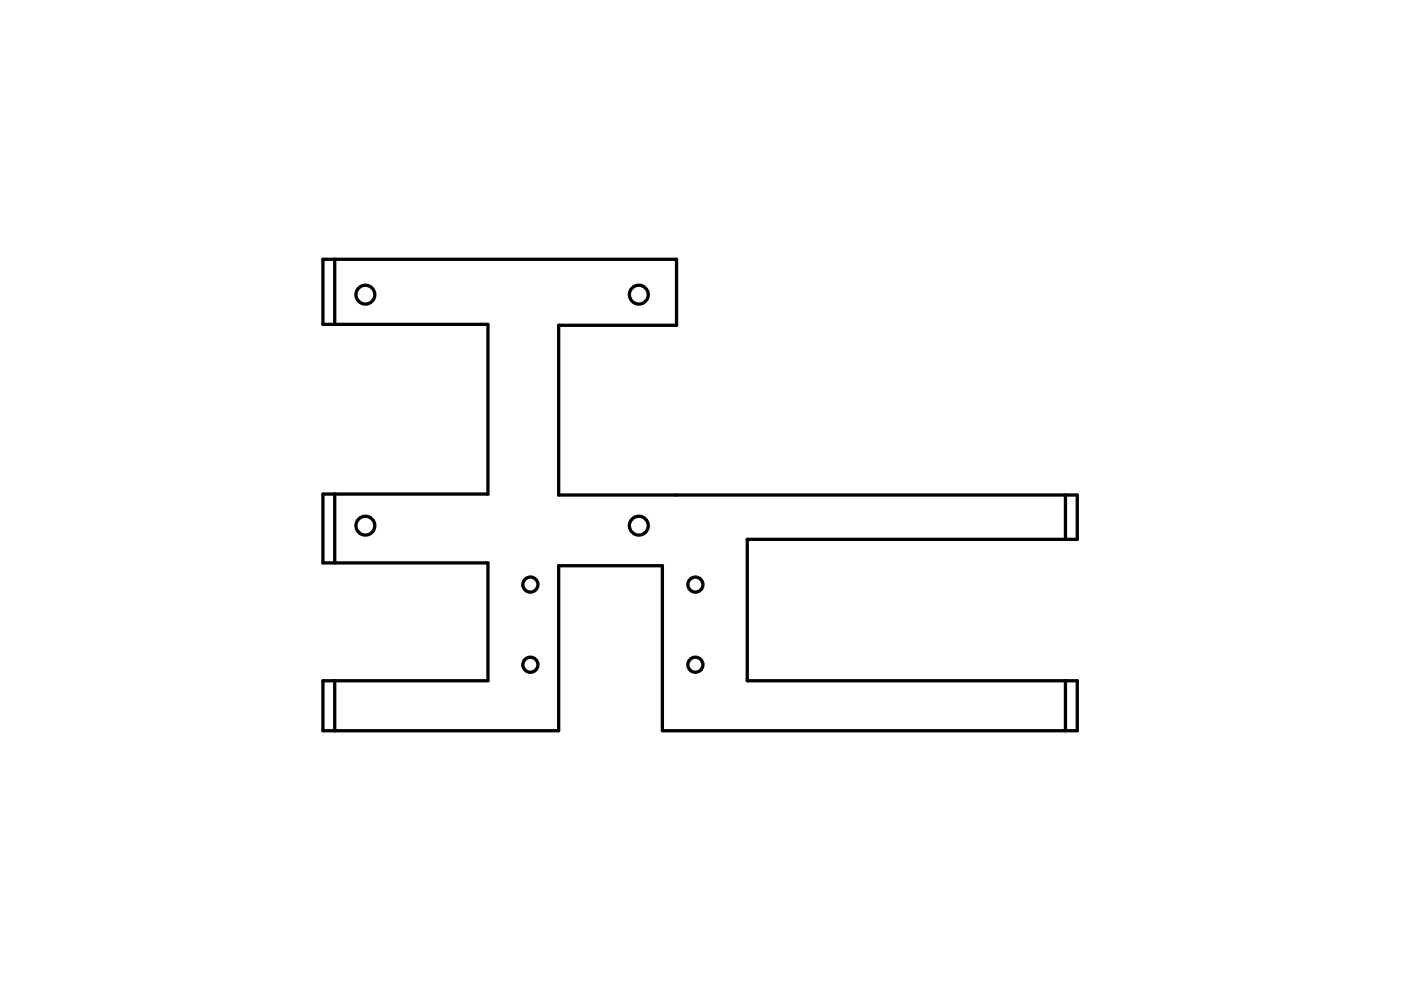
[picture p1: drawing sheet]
<svg xmlns="http://www.w3.org/2000/svg" width="297mm" height="210mm" viewBox="0 0 297 210" stroke-linecap="round" stroke-linejoin="round" font-family="sans-serif">
<g fill="none" stroke="#000" stroke-width=".7">
<path d="M68.5 55h74.9v14h-25v36h110v9.4h-70v29.9h70v10.6h-88v-35h-22v35h-49.9v-10.6h35v-25h-35v-14.5h35v-36h-35zM71 55v13.8M71 104.8v14.5M225.9 105v9.4M71 144.3v10.6M225.9 144.3v10.6"/>
<circle cx="77.5" cy="62.5" r="2"/>
<circle cx="135.4" cy="62.5" r="2"/>
<circle cx="77.5" cy="111.5" r="2"/>
<circle cx="135.4" cy="111.5" r="2"/>
<circle cx="112.5" cy="123.9" r="1.6"/>
<circle cx="147.4" cy="123.9" r="1.6"/>
<circle cx="112.5" cy="140.9" r="1.6"/>
<circle cx="147.4" cy="140.9" r="1.6"/>
</g>
</svg>
